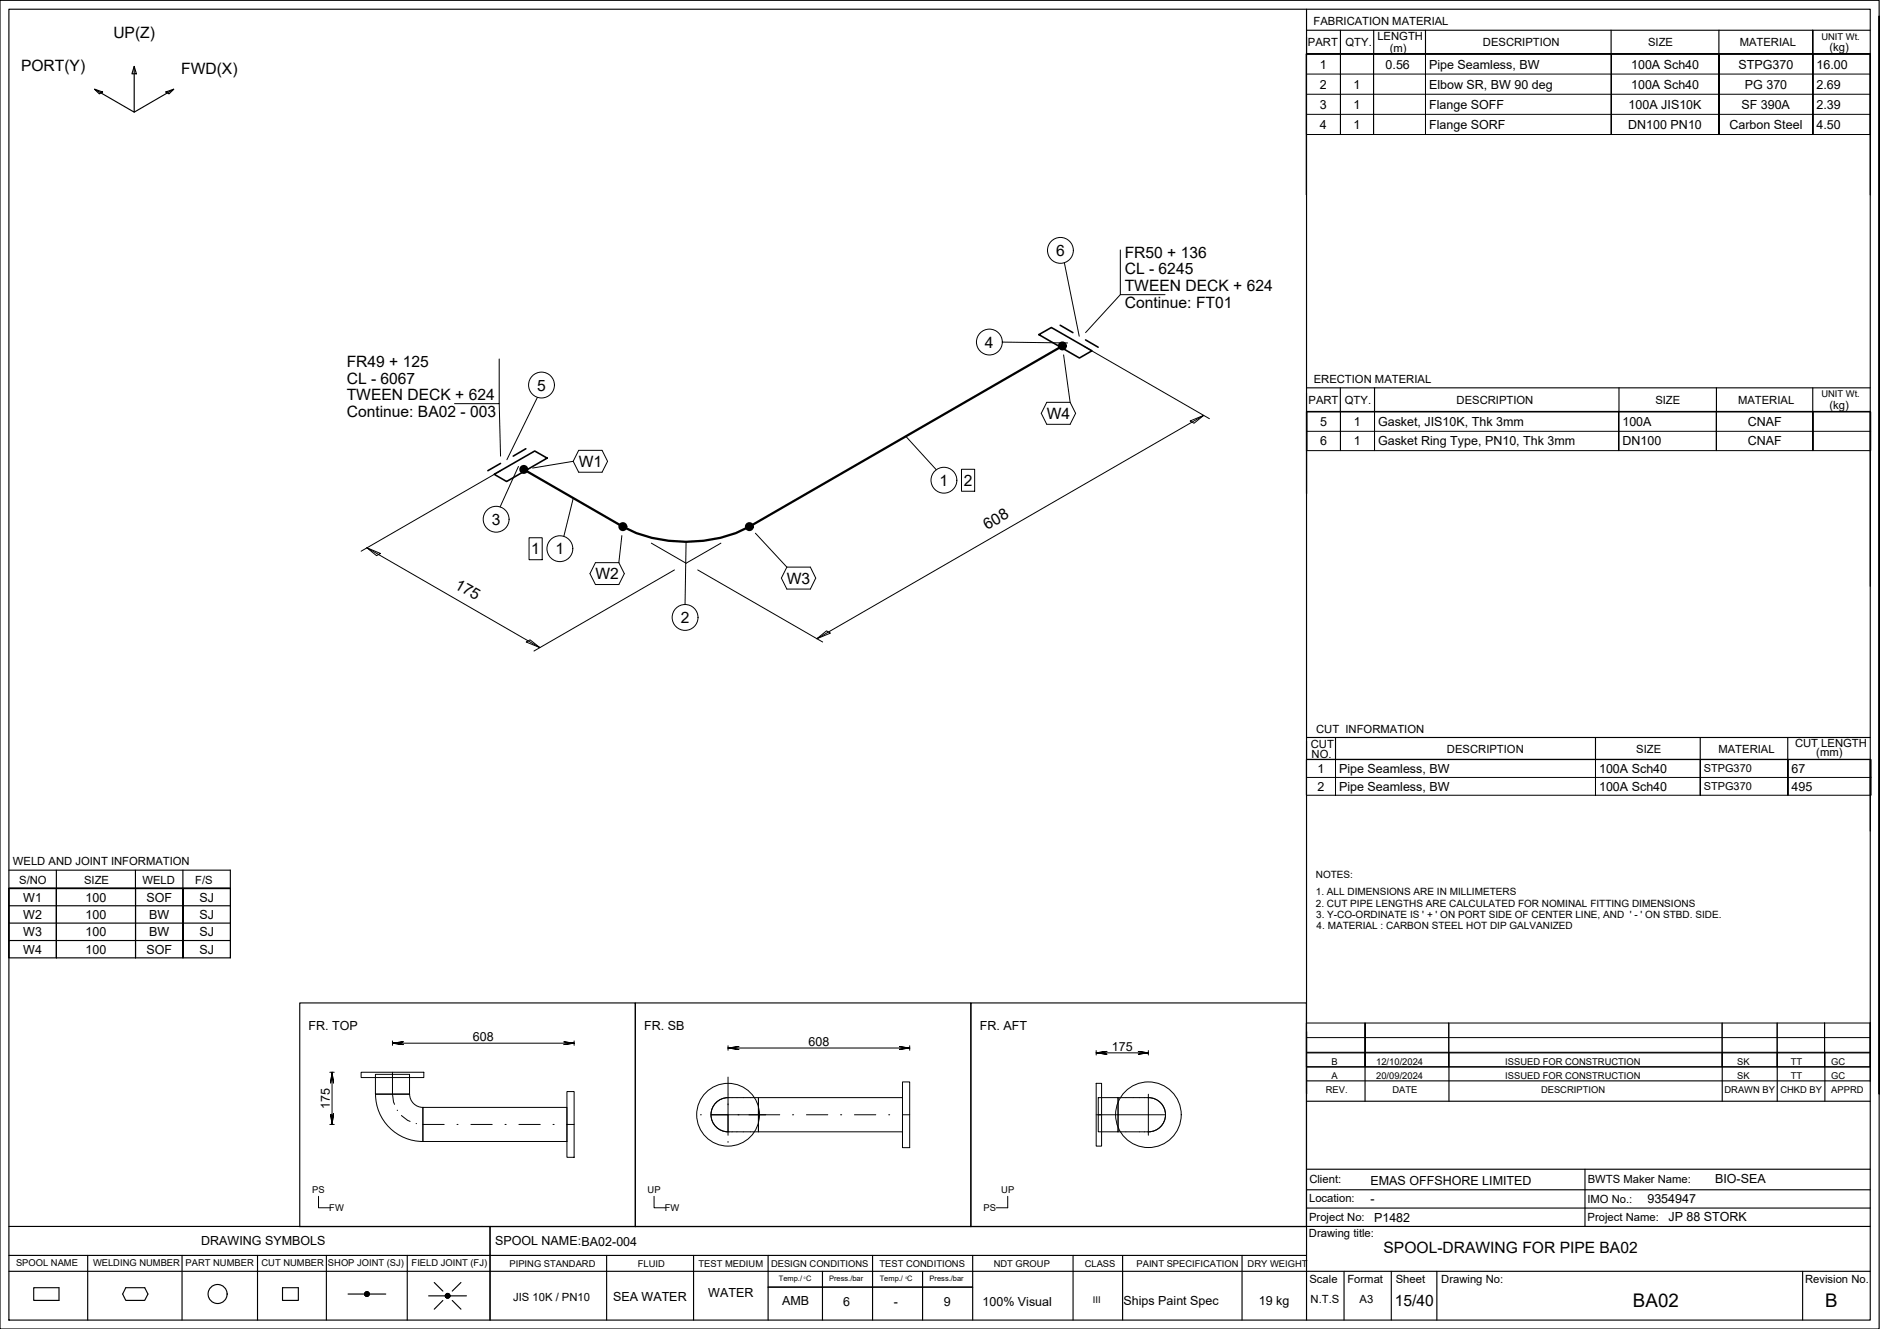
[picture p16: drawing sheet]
<svg xmlns="http://www.w3.org/2000/svg" width="420mm" height="297mm" viewBox="0 0 420 297" stroke-linecap="round" stroke-linejoin="round" font-family="sans-serif">
<defs><g id="words">
<g font-size="4.2">
<text x="365" y="292.1">BA02</text>
<text x="407.9" y="292.1">B</text>
</g>
<g font-size="3.5">
<text x="25.3" y="8.5">UP(Z)</text>
<text x="4.7" y="15.8">PORT(Y)</text>
<text x="40.5" y="16.6">FWD(X)</text>
<text x="236" y="57.2">6</text>
<text x="251.4" y="57.6">FR50 + 136</text>
<text x="251.4" y="65.1">TWEEN DECK + 624</text>
<text x="251.4" y="61.3">CL - 6245</text>
<text x="251.4" y="68.9">Continue: FT01</text>
<text x="220.1" y="77.7">4</text>
<text x="77.5" y="82">FR49 + 125</text>
<text x="77.5" y="89.5">TWEEN DECK + 624</text>
<text x="77.5" y="85.7">CL - 6067</text>
<text x="120" y="87.3">5</text>
<text x="77.5" y="93.2">Continue: BA02 - 003</text>
<text x="233.9" y="93.6">W4</text>
<text x="129.3" y="104.4">W1</text>
<text x="210" y="108.6">1</text>
<text x="215.4" y="108.6">2</text>
<text x="109.9" y="117.3">3</text>
<text x="220.6" y="118.5" transform="rotate(-30 220.6 118.5)">608</text>
<text x="118.7" y="123.9">1</text>
<text x="124.1" y="123.9">1</text>
<text x="101.4" y="131.3" transform="rotate(30 101.4 131.3)">175</text>
<text x="133.1" y="129.5">W2</text>
<text x="175.9" y="130.5">W3</text>
<text x="152.1" y="139.3">2</text>
<text x="309.2" y="280.1">SPOOL-DRAWING FOR PIPE BA02</text>
<text x="311.7" y="291.8">15/40</text>
</g>
<g font-size="2.8">
<text x="295" y="15.3">1</text>
<text x="309.7" y="15.3">0.56</text>
<text x="319.4" y="15.3">Pipe Seamless, BW</text>
<text x="364.5" y="15.3">100A Sch40</text>
<text x="388.6" y="15.3">STPG370</text>
<text x="406" y="15.3">16.00</text>
<text x="295" y="19.8">2</text>
<text x="302.5" y="19.8">1</text>
<text x="319.4" y="19.8">Elbow SR, BW 90 deg</text>
<text x="364.5" y="19.8">100A Sch40</text>
<text x="390" y="19.8">PG 370</text>
<text x="406" y="19.8">2.69</text>
<text x="295" y="24.3">3</text>
<text x="295" y="28.8">4</text>
<text x="302.5" y="24.3">1</text>
<text x="302.5" y="28.8">1</text>
<text x="319.4" y="24.3">Flange SOFF</text>
<text x="319.4" y="28.8">Flange SORF</text>
<text x="363.9" y="28.8">DN100 PN10</text>
<text x="364" y="24.3">100A JIS10K</text>
<text x="386.5" y="28.8">Carbon Steel</text>
<text x="389.2" y="24.3">SF 390A</text>
<text x="406" y="24.3">2.39</text>
<text x="406" y="28.8">4.50</text>
<text x="295.1" y="95.2">5</text>
<text x="302.6" y="95.2">1</text>
<text x="308" y="95.2">Gasket, JIS10K, Thk 3mm</text>
<text x="362.6" y="95.2">100A</text>
<text x="390.6" y="95.2">CNAF</text>
<text x="295.1" y="99.6">6</text>
<text x="302.6" y="99.6">1</text>
<text x="308" y="99.6">Gasket Ring Type, PN10, Thk 3mm</text>
<text x="362.6" y="99.6">DN100</text>
<text x="390.6" y="99.6">CNAF</text>
<text x="294.4" y="172.7">1</text>
<text x="299.3" y="172.7">Pipe Seamless, BW</text>
<text x="357.4" y="172.7">100A Sch40</text>
<text x="400.4" y="172.7">67</text>
<text x="294.4" y="176.7">2</text>
<text x="299.3" y="176.7">Pipe Seamless, BW</text>
<text x="357.4" y="176.7">100A Sch40</text>
<text x="400.4" y="176.7">495</text>
<text x="5.2" y="201.5">W1</text>
<text x="19.1" y="201.5">100</text>
<text x="32.7" y="201.5">SOF</text>
<text x="44.6" y="201.5">SJ</text>
<text x="5.2" y="205.4">W2</text>
<text x="5.2" y="209.3">W3</text>
<text x="19.1" y="205.4">100</text>
<text x="19.1" y="209.3">100</text>
<text x="33.3" y="205.4">BW</text>
<text x="33.3" y="209.3">BW</text>
<text x="44.6" y="205.4">SJ</text>
<text x="44.6" y="209.3">SJ</text>
<text x="5.2" y="213.2">W4</text>
<text x="19.1" y="213.2">100</text>
<text x="32.7" y="213.2">SOF</text>
<text x="44.6" y="213.2">SJ</text>
<text x="69" y="230.2">FR. TOP</text>
<text x="105.7" y="232.6">608</text>
<text x="144" y="230.2">FR. SB</text>
<text x="180.7" y="233.7">608</text>
<text x="219" y="230.2">FR. AFT</text>
<text x="248.5" y="234.8">175</text>
<text x="73.7" y="247.8" transform="rotate(-90 73.7 247.8)">175</text>
<text x="306.3" y="265">EMAS OFFSHORE LIMITED</text>
<text x="306.3" y="268.8">-</text>
<text x="368.2" y="268.9">9354947</text>
<text x="383.3" y="264.4">BIO-SEA</text>
<text x="307.1" y="273.1">P1482</text>
<text x="372.9" y="273">JP 88 STORK</text>
<text x="45" y="278.2">DRAWING SYMBOLS</text>
<text x="110.6" y="278.3">SPOOL NAME:BA02-004</text>
<text x="137" y="290.8">SEA WATER</text>
<text x="158.3" y="290">WATER</text>
<text x="174.8" y="291.7">AMB</text>
<text x="188.5" y="291.9">6</text>
<text x="199.7" y="291.9">-</text>
<text x="210.9" y="291.8">9</text>
<text x="219.6" y="291.9">100% Visual</text>
<text x="251.1" y="291.7">Ships Paint Spec</text>
<text x="281.3" y="291.7">19 kg</text>
</g>
<g font-size="2.5">
<text x="293.6" y="5.7">FABRICATION MATERIAL</text>
<text x="292.3" y="10.3">PART</text>
<text x="300.7" y="10.3">QTY.</text>
<text x="307.8" y="8.9">LENGTH</text>
<text x="310.6" y="11.5">(m)</text>
<text x="331.4" y="10.3">DESCRIPTION</text>
<text x="368.3" y="10.3">SIZE</text>
<text x="388.8" y="10.3">MATERIAL</text>
<text x="408.9" y="11.4">(kg)</text>
<text x="293.6" y="85.7">ERECTION MATERIAL</text>
<text x="292.4" y="90.2">PART</text>
<text x="300.6" y="90.2">QTY.</text>
<text x="325.5" y="90.2">DESCRIPTION</text>
<text x="370" y="90.2">SIZE</text>
<text x="388.4" y="90.2">MATERIAL</text>
<text x="408.9" y="91.3">(kg)</text>
<text x="292.9" y="167.2">CUT</text>
<text x="294.1" y="163.9">CUT INFORMATION</text>
<text x="401.2" y="167">CUT LENGTH</text>
<text x="293.1" y="169.4">NO.</text>
<text x="323.4" y="168.3">DESCRIPTION</text>
<text x="365.7" y="168.3">SIZE</text>
<text x="384" y="168.3">MATERIAL</text>
<text x="405.9" y="169">(mm)</text>
<text x="2.9" y="193.4">WELD AND JOINT INFORMATION</text>
<text x="4.3" y="197.5">S/NO</text>
<text x="18.8" y="197.5">SIZE</text>
<text x="31.9" y="197.5">WELD</text>
<text x="43.6" y="197.5">F/S</text>
<text x="292.6" y="268.6">Location:</text>
<text x="292.6" y="264.5">Client:</text>
<text x="354.8" y="268.9">IMO No.:</text>
<text x="354.9" y="264.3">BWTS Maker Name:</text>
<text x="292.6" y="272.8">Project No:</text>
<text x="354.8" y="272.8">Project Name:</text>
<text x="292.5" y="276.4">Drawing title:</text>
<text x="292.7" y="286.7">Scale</text>
<text x="301.1" y="286.7">Format</text>
<text x="311.9" y="286.7">Sheet</text>
<text x="322.1" y="286.7">Drawing No:</text>
<text x="403.4" y="286.7">Revision No.</text>
<text x="114.7" y="290.8">JIS 10K / PN10</text>
<text x="292.9" y="291.3">N.T.S</text>
<text x="303.9" y="291.3">A3</text>
</g>
<g font-size="2.4">
<text x="380.8" y="172.6">STPG370</text>
<text x="380.8" y="176.6">STPG370</text>
</g>
<g font-size="2.2">
<text x="294.1" y="196.3">NOTES:</text>
<text x="294.1" y="200">1. ALL DIMENSIONS ARE IN MILLIMETERS</text>
<text x="294.1" y="202.7">2. CUT PIPE LENGTHS ARE CALCULATED FOR NOMINAL FITTING DIMENSIONS</text>
<text x="294.2" y="205.1">3. Y-CO-ORDINATE IS ' + ' ON PORT SIDE OF CENTER LINE, AND ' - ' ON STBD. SIDE.</text>
<text x="294.3" y="207.7">4. MATERIAL : CARBON STEEL HOT DIP GALVANIZED</text>
</g>
<g font-size="2.1">
<text x="407.1" y="8.9">UNIT Wt.</text>
<text x="407.1" y="88.8">UNIT Wt.</text>
<text x="297.6" y="238.1">B</text>
<text x="307.6" y="238.1">12/10/2024</text>
<text x="336.4" y="238.1">ISSUED FOR CONSTRUCTION</text>
<text x="388.3" y="238.1">SK</text>
<text x="400.2" y="238.1">TT</text>
<text x="409.3" y="238.1">GC</text>
<text x="296.3" y="244.4">REV.</text>
<text x="297.6" y="241.2">A</text>
<text x="307.6" y="241.2">20/09/2024</text>
<text x="311.2" y="244.4">DATE</text>
<text x="336.4" y="241.2">ISSUED FOR CONSTRUCTION</text>
<text x="344.4" y="244.4">DESCRIPTION</text>
<text x="385.4" y="244.4">DRAWN BY</text>
<text x="388.3" y="241.2">SK</text>
<text x="397.9" y="244.4">CHKD BY</text>
<text x="400.2" y="241.2">TT</text>
<text x="409.3" y="244.4">APPRD</text>
<text x="409.3" y="241.2">GC</text>
<text x="69.8" y="266.7">PS</text>
<text x="144.7" y="266.7">UP</text>
<text x="223.8" y="266.7">UP</text>
<text x="73.6" y="270.7">FW</text>
<text x="148.6" y="270.7">FW</text>
<text x="219.8" y="270.7">PS</text>
<text x="3.6" y="283">SPOOL NAME</text>
<text x="20.8" y="282.9">WELDING NUMBER</text>
<text x="41.5" y="282.9">PART NUMBER</text>
<text x="58.4" y="282.9">CUT NUMBER</text>
<text x="73.3" y="282.9">SHOP JOINT (SJ)</text>
<text x="92" y="283">FIELD JOINT (FJ)</text>
<text x="113.9" y="283.1">PIPING STANDARD</text>
<text x="142.6" y="283.1">FLUID</text>
<text x="156.1" y="283.1">TEST MEDIUM</text>
<text x="172.3" y="283.1">DESIGN CONDITIONS</text>
<text x="196.6" y="283.1">TEST CONDITIONS</text>
<text x="222.1" y="283.1">NDT GROUP</text>
<text x="242.4" y="283.1">CLASS</text>
<text x="254" y="283.1">PAINT SPECIFICATION</text>
<text x="278.8" y="283.1">DRY WEIGHT</text>
<text x="244.2" y="291.3">III</text>
</g>
<g font-size="1.7">
<text x="174.1" y="286.4">Temp./ C</text>
<text x="185.3" y="286.4">Press./bar</text>
<text x="196.6" y="286.4">Temp./ C</text>
<text x="207.8" y="286.4">Press./bar</text>
</g>
<g font-size=".7">
<text x="179.7" y="285.8">0</text>
<text x="202.4" y="285.8">0</text>
</g>
</g></defs>
<g fill="none" stroke="#000" stroke-width=".22">
<path d="M292 12.1h126v18h-126zM292 16.6h126M292 12.1v18M299.6 12.1v18v-18M307 12.1v18v-18M318.6 12.1v18v-18M360.1 12.1v18v-18M384.2 12.1v18v-18M405.2 12.1v18v-18M418 12.1v18M292 25.6h126M292 21.1h126"/>
<path d="M237.9 58.7l3.3 16.4M250.4 55.9v10h10M224 76.5l14.6 .2M237.7 79.3l1.5 10.6M242.4 77.5l27.9 16.1M250.4 65.9l-7.8 8.4M111.6 80.2v10h-10M111.6 90.2l.3 11.7M120.1 88.8l-6.8 14M202.4 97.5l6.9 7.5M233.9 89.9h5.3l1.2 2.5-1.2 2.4h-5.3l-1.2-2.4zM266 94.1l3-1.3-2.2 1.8z"/>
<path d="M269 92.8l-86.4 50M292 92.1h126.1v8.6h-126.1zM292 96.4h126.1M292.1 92.1v8.6M299.6 92.1v8.6v-8.6M307.2 92.1v8.6v-8.6M361.8 92.1v8.6v-8.6M383.6 92.1v8.6v-8.6M405.2 92.1v8.6v-8.6M418 92.1v8.6M112.1 105.1l-31.4 18.1M115.9 104.3l-4.1 9"/>
<path d="M128.1 103.1l-9.1 1.5M128.1 111.3l-2.1 8.6M129.3 100.7h5.3l1.2 2.4-1.2 2.4h-5.3l-1.2-2.4zM139 119.7l-.7 6.1M168.8 119.2l7.1 7.6M214.9 104.9h2.9v4.9h-2.9zM82 122.4l3 1.3-.8 .5zM82 122.4l38.6 22.3M118.2 120.2h3v4.9h-3zM133.1 125.8h5.2l1.2 2.4-1.2 2.4h-5.2l-1.3-2.4zM145.6 121.4l7.7 4.5 7.8-4.5M150.7 127.4l-31.4 18.1"/>
<path d="M153.3 121.1l-.2 14M155.9 127.4l28 16.1M175.9 126.8h5.2l1.2 2.4-1.2 2.5h-5.2l-1.3-2.5zM117.6 143.5l.9-.5 2.1 1.7zM182.6 142.8l2.1-1.8 .9 .5zM292 169.8h126.2v7.9h-126.2zM292 169.8v7.9M292 173.8h126.2M298.5 169.8v7.9v-7.9M356.6 169.8v7.9v-7.9M380 169.8v7.9v-7.9M399.6 169.8v7.9v-7.9"/>
<path d="M418 169.8v7.9M73.7 239.7h1M74.2 239.7v11.6l.3-2.4-.3 2.4-.3-2.4 .3 2.4M74.2 239.7l-.3 2.3 .3-2.3 .3 2.3zM80.7 239.7h14v1.1h-14zM87.7 239.7v4.8l.2 1.8 .3 .5M87.7 233.2l2.4-.4-2.4 .4 2.4 .3-2.4-.3h40.6M87.7 232.6v1M125.9 232.8l2.4 .4-2.4 .3 2.4-.3zM128.3 232.6v1M162.7 234.2l2.4 .4-2.4-.4 2.4-.3zM162.7 233.7v1"/>
<path d="M162.7 234.2h40.6M200.9 233.9l2.4 .3-2.4 .4 2.4-.4zM203.3 233.7v1M245 235.3l2.4-.3-2.4 .3 2.4 .3-2.4-.3h11.6M245 234.8v1M254.3 235l2.3 .3-2.3 .3 2.3-.3zM256.6 234.8v1M292 228.6h126v9.8h-126zM292 228.6v9.8M292 235.2h126M292 231.9h126M305.1 228.6v9.8v-9.8"/>
<path d="M323.8 228.6v9.8M384.9 228.6v9.8M397.2 228.6v9.8M407.8 228.6v9.8v-9.8M418 228.6v9.8M73.7 251.3h1M83.9 240.1h7.6v4.4h-7.6zM83.9 244.5h7.6a2.97 2.97 0 0 0 3 3v7.6a10.6 10.6 0 0 1-10.6-10.6zM88.8 248.1v.1M89.7 249.3l1.4 1.1 .6 .2M93 251.1h.1M94.5 251.3h.1"/>
<path d="M94.5 247.5h32.2v7.6h-32.2zM94.5 251.3h4.8M102.1 251.3h.3M105.2 251.3h4.8M112.9 251.3h.2M116 251.3h4.7M123.6 251.3h.2M126.7 251.3h.1M126.7 244h1.6v14.7h-1.6zM126.7 251.3h1.6M156.5 249.2h.2M158.9 249.2h15.4"/>
<path d="M160 246.4a3.8 3.8 0 0 1 2.7-1.1h6.8v7.7h-6.8a3.8 3.8 0 0 1-3.5-2.4 3.8 3.8 0 0 1 .8-4.2zM162.7 240.7v3.8M162.7 244.6v9.1M162.7 255.1v.2M169.5 245.3h32.2v7.7h-32.2zM177.1 249.2h.3M180.2 249.2h4.8M187.9 249.2h.2M191 249.2h4.7M198.6 249.2h.2M201.7 241.8h1.6v14.7h-1.6zM201.7 249.2h1.6"/>
<path d="M245 242.1h1.2v14.1h-1.2zM245 249.2h15.5M245.4 245.3h4.5v7.7h-4.5zM256.6 245.3h-6.7v7.7h6.7M256.6 244.6v9.1M256.7 245.3a3.8 3.8 0 0 1 3.8 3.8 3.8 3.8 0 0 1-3.8 3.9M71.2 267.4v2.5h2.6M146.2 267.4v2.5h2.6M225.2 267.4v2.5h-2.5"/>
<circle cx="237" cy="56" r="2.89"/>
<circle cx="221.1" cy="76.5" r="2.89"/>
<circle cx="121" cy="86.1" r="2.89"/>
<circle cx="110.9" cy="116.1" r="2.89"/>
<circle cx="211" cy="107.3" r="2.89"/>
<circle cx="125.1" cy="122.6" r="2.89"/>
<circle cx="153.1" cy="138" r="2.89"/>
<circle cx="162.7" cy="249.1" r="7"/>
<circle cx="256.7" cy="249.1" r="7.3"/>
</g>
<g fill="none" stroke="#000" stroke-width=".25">
<path d="M0 .1h420v296.9h-420zM2 2.1h416v292.9h-416zM21.1 19.9l1.8 .7-.7 .4zM30 14.8l.5 1.7h-1zM30 14.8v10.3l-8.9-5.2M38.8 19.9l-8.8 5.2M292 2.1v292.9M292 6.8h126M299.6 6.8v5.3M307 6.8v5.3M318.6 6.8v5.3M360.1 6.8v5.3"/>
<path d="M384.2 6.8v5.3M405.1 6.8v5.3v-5.3M418 12.1h-126v31.5v-31.5h126v31.5M420 3.6v240.9v-240.9M37.1 20.6l1.7-.7-1 1.1zM292 92v18.3v-18.3h126zM292 86.7h126M299.6 86.7v5.3M307.2 86.7v5.3M361.8 86.7v5.3M383.6 86.7v5.3M405.1 86.7v5.2"/>
<path d="M418 92.1v38.9M292 169.7l126 .1v15.9M292 164.8h126M298.5 164.8v4.9M356.6 164.8v4.9M380 164.8v4.9M399.5 164.8v4.9M2 198.6h49.5v15.5h-49.5zM2 198.6v15.5M2 194.5h49.5v4.1h-49.5M12.6 198.6v15.5v-15.5M12.6 194.5v4.1"/>
<path d="M30.3 194.5v4.1M30.3 198.6v15.5v-15.5M40.9 194.5v4.1M40.9 198.6v15.5v-15.5M51.5 198.6h-49.5h49.5M51.5 198.6v15.5M2 210.2h49.5M2 206.3h49.5M2 202.4h49.5M67 224.2h75v50h-75zM142 224.2h75v50h-75zM217 224.2h75v50h-75z"/>
<path d="M292 230.6v13.9v-13.9M292 238.4h126M292 235.3h126M305.1 235.3v10.8M323.8 235.3v10.8M384.9 235.3v10.8M397.2 235.3v10.8M407.8 235.3v10.8M418 228.5v13.1M292 246.1h126M292 241.6h126M2 274.1h416"/>
<path d="M109.5 274.1v20.9M292 261.3h126M292 270h126M292 265.9h126M354.2 261.3v12.8M2 284.1h416M2 280.6h290M7.5 287.8h5.7v2.8h-5.7zM19.6 280.6v14.4M28.1 287.8h4.2l.8 1.4-.8 1.4h-4.2l-.7-1.4zM40.7 280.6v14.4M57.6 280.6v14.4"/>
<path d="M63.1 287.8h3.6v2.8h-3.6zM72.9 280.6v14.4M77.8 289.2h3.7M81.7 288.8l-.1 .2M81.9 288.7l-.4 .4M82 288.7l-.5 .6M82.1 288.7l-.6 .7M82.2 288.8l-.7 .6M82.3 288.8l-.7 .7M82.3 288.8l-.7 .8M82.4 288.9l-.7 .7M82.4 289l-.7 .7"/>
<path d="M82.5 289l-.7 .7M82.5 289.5l-.3 .2M82.5 289.1l-.6 .6M82.5 289.2l-.5 .5M82.5 289.3l-.4 .4M82.5 289.2h3.7M91 280.6v14.4M95.8 289.6h3.7M97 286.6l2 2M99 290.7l-2 1.9M99.9 289.1l-.3 .3M100 289.1l-.5 .5"/>
<path d="M100.1 289.1l-.6 .6M100.2 289.1l-.7 .7M100.2 289.2l-.6 .6M100.3 289.2l-.7 .7M100.4 289.2l-.7 .8M100.4 289.3l-.7 .7M100.5 289.4l-.7 .7M100.5 289.9l-.1 .1M100.5 289.5l-.6 .6M100.5 289.7l-.4 .4M100.6 289.6h3.6M100.6 289.6l-.6 .5"/>
<path d="M101.1 290.7l1.9 1.9M103 286.6l-1.9 2M135.6 280.6v14.4M155 280.6v14.4M171.7 287.7h45.7M171.7 280.6v14.4M183.8 284.1v10.9M195 280.6v14.4M206.2 284.1v10.9M217.4 280.6v14.4M239.8 280.6v14.4M250.9 280.7v14.3"/>
<path d="M277.6 280.6v14.4M300.4 284.1v10.9M310.9 284.1v10.9M321.1 284.1v10.9M402.9 284.1v10.9"/>
<circle cx="48.6" cy="289.2" r="2.13"/>
<circle cx="82" cy="289.2" r=".54"/>
<circle cx="100" cy="289.6" r=".54"/>
</g>
<path d="M232.2 74.8l2.8-1.6 9 5.2-2.8 1.6zM236.9 72.7l2.9 1.6M242.6 76l2.8 1.6M110.4 106l9.1-5.2 2.8 1.6-9.1 5.2zM111.9 103.6l-2.9 1.6M117.5 100.3l-2.8 1.6" fill="none" stroke="#000" stroke-width=".36"/>
<g fill="none" stroke="#000" stroke-width=".51">
<path d="M237.4 77.3l-69.9 40.4a31.2 31.2 0 0 1-28.3 0l-22.1-12.8"/>
<circle cx="237.4" cy="77.3" r=".75"/>
<circle cx="237.4" cy="77.3" r=".37"/>
<circle cx="117.1" cy="104.9" r=".75"/>
<circle cx="117.1" cy="104.9" r=".37"/>
<circle cx="139.2" cy="117.7" r=".75"/>
<circle cx="139.2" cy="117.7" r=".37"/>
<circle cx="167.5" cy="117.7" r=".75"/>
<circle cx="167.5" cy="117.7" r=".37"/>
</g>
<path d="M233.9 52.9v6.2M218 73.4v6.2M117.9 83v6.2M107.8 113v6.2M122 119.6v6.1M207.9 104.3v6.1M214.7 104.7v5.3M118 120v5.3M150 134.9v6.2" fill="none" stroke="#fff" stroke-width=".22"/>
<g fill="#fff" stroke="#fff" stroke-width=".22">
<path d="M117.9 89.2h6.2v-6.2zM117.9 83h6.2l-6.2 6.2z"/>
<path d="M128.2 119.6l-6.2 6.1h6.2zM122 119.6h6.2l-6.2 6.1z"/>
<path d="M114 113l-6.2 6.2h6.2zM107.8 113h6.2l-6.2 6.2z"/>
<path d="M150 141.1h6.2v-6.2zM150 134.9h6.2l-6.2 6.2z"/>
<path d="M214 104.3l-6.1 6.1h6.1zM207.9 104.3h6.1l-6.1 6.1z"/>
<path d="M224.2 73.4l-6.2 6.2h6.2zM218 73.4h6.2l-6.2 6.2z"/>
<path d="M240.1 52.9l-6.2 6.2h6.2zM233.9 52.9h6.2l-6.2 6.2z"/>
<path d="M121.4 120l-3.4 5.3h3.4zM118 120h3.4l-3.4 5.3z"/>
<path d="M218 104.7l-3.3 5.3h3.3zM214.7 104.7h3.3l-3.3 5.3z"/>
</g>
<use href="#words"/>
</svg>
